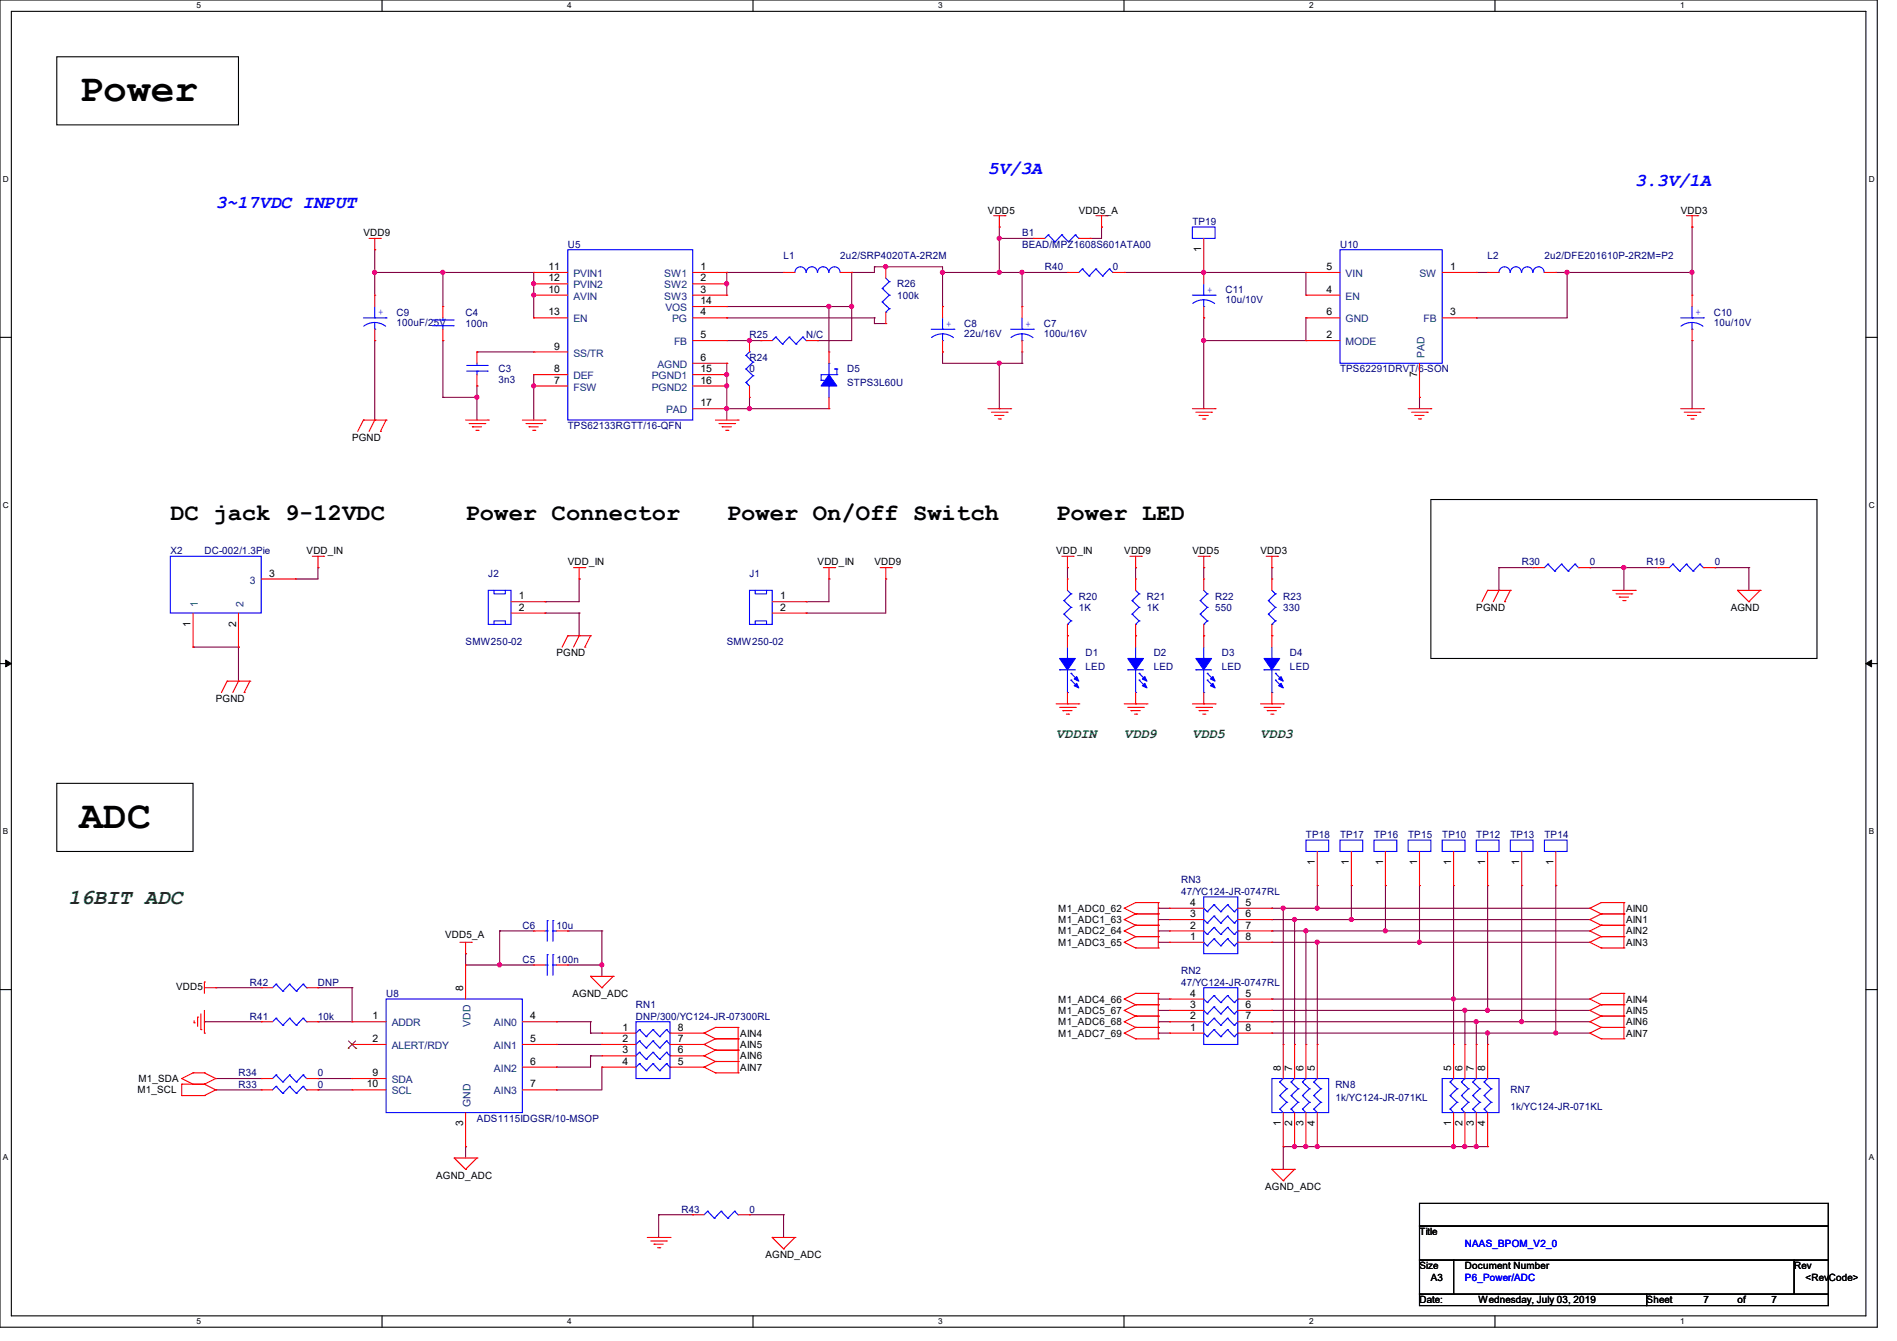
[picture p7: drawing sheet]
<svg xmlns="http://www.w3.org/2000/svg" width="297mm" height="210mm" viewBox="0 0 297 210" stroke-linecap="round" stroke-linejoin="round" font-family="sans-serif">
<defs><g id="words">
<g font-size="6.2">
<text x="12.4" y="15.9">Power</text>
<text x="12.4" y="129.7">ADC</text>
</g>
<g font-size="3.7">
<text x="26.7" y="81.4">DC jack 9-12VDC</text>
<text x="72.9" y="81.4">Power Connector</text>
<text x="113.8" y="81.4">Power On/Off Switch</text>
<text x="165.4" y="81.4">Power LED</text>
</g>
<text font-size="3.3" fill="#008000" x="10.7" y="141.5">16BIT ADC</text>
<g font-size="2.8" fill="#00f">
<text x="154.7" y="27.3">5V/3A</text>
<text x="256" y="29.1">3.3V/1A</text>
<text x="33.8" y="32.6">3~17VDC INPUT</text>
</g>
<g font-size="2.1" fill="#008000">
<text x="165.4" y="115.6">VDDIN</text>
<text x="176" y="115.6">VDD9</text>
<text x="186.7" y="115.6">VDD5</text>
<text x="197.4" y="115.6">VDD3</text>
</g>
<g font-size="1.6">
<text x="154.7" y="33.4">VDD5</text>
<text x="168.9" y="33.4">VDD5_A</text>
<text x="263.1" y="33.4">VDD3</text>
<text x="56.9" y="37">VDD9</text>
<text x="188.1" y="39.5" transform="rotate(-90 188.1 39.5)">1</text>
<text x="85.9" y="42.3">11</text>
<text x="85.9" y="45.8">10</text>
<text x="85.9" y="44.1">12</text>
<text x="109.7" y="42.3">1</text>
<text x="109.7" y="47.6">14</text>
<text x="109.7" y="44.1">2</text>
<text x="109.7" y="45.8">3</text>
<text x="207.7" y="42.3">5</text>
<text x="207.7" y="45.8">4</text>
<text x="227" y="42.3">1</text>
<text x="85.9" y="49.4">13</text>
<text x="109.7" y="49.4">4</text>
<text x="109.7" y="53">5</text>
<text x="207.7" y="49.4">6</text>
<text x="207.7" y="53">2</text>
<text x="227" y="49.4">3</text>
<text x="86.8" y="54.7">9</text>
<text x="86.8" y="58.3">8</text>
<text x="109.7" y="56.5">6</text>
<text x="109.7" y="58.3">15</text>
<text x="221.9" y="59" transform="rotate(-90 221.9 59)">7</text>
<text x="86.8" y="60.1">7</text>
<text x="109.7" y="60.1">16</text>
<text x="109.7" y="63.6">17</text>
<text x="55.1" y="69">PGND</text>
<text x="48" y="86.8">VDD_IN</text>
<text x="88.9" y="88.6">VDD_IN</text>
<text x="128" y="88.6">VDD_IN</text>
<text x="136.9" y="88.6">VDD9</text>
<text x="165.4" y="86.8">VDD_IN</text>
<text x="176" y="86.8">VDD9</text>
<text x="186.7" y="86.8">VDD5</text>
<text x="197.4" y="86.8">VDD3</text>
<text x="42.1" y="90.3">3</text>
<text x="81.2" y="93.9">1</text>
<text x="81.2" y="95.6">2</text>
<text x="122.1" y="93.9">1</text>
<text x="122.1" y="95.6">2</text>
<text x="231.1" y="95.7">PGND</text>
<text x="271" y="95.7">AGND</text>
<text x="29.8" y="98.1" transform="rotate(-90 29.8 98.1)">1</text>
<text x="37" y="98.1" transform="rotate(-90 37 98.1)">2</text>
<text x="87.1" y="102.8">PGND</text>
<text x="33.8" y="109.9">PGND</text>
<text x="205.9" y="135.5" transform="rotate(-90 205.9 135.5)">1</text>
<text x="211.2" y="135.5" transform="rotate(-90 211.2 135.5)">1</text>
<text x="216.5" y="135.5" transform="rotate(-90 216.5 135.5)">1</text>
<text x="221.9" y="135.5" transform="rotate(-90 221.9 135.5)">1</text>
<text x="227.2" y="135.5" transform="rotate(-90 227.2 135.5)">1</text>
<text x="232.5" y="135.5" transform="rotate(-90 232.5 135.5)">1</text>
<text x="237.9" y="135.5" transform="rotate(-90 237.9 135.5)">1</text>
<text x="243.2" y="135.5" transform="rotate(-90 243.2 135.5)">1</text>
<text x="165.7" y="142.8">M1_ADC0_62</text>
<text x="186.3" y="143.6">3</text>
<text x="186.3" y="141.9">4</text>
<text x="195" y="141.9">5</text>
<text x="195" y="143.6">6</text>
<text x="254.6" y="142.8">AIN0</text>
<text x="69.7" y="146.9">VDD5_A</text>
<text x="165.7" y="144.6">M1_ADC1_63</text>
<text x="165.7" y="146.3">M1_ADC2_64</text>
<text x="165.7" y="148.1">M1_ADC3_65</text>
<text x="186.3" y="147.2">1</text>
<text x="186.3" y="145.4">2</text>
<text x="195" y="145.4">7</text>
<text x="195" y="147.2">8</text>
<text x="254.6" y="144.6">AIN1</text>
<text x="254.6" y="146.3">AIN2</text>
<text x="254.6" y="148.1">AIN3</text>
<text x="27.6" y="155.1">VDD5</text>
<text x="72.5" y="155.2" transform="rotate(-90 72.5 155.2)">8</text>
<text x="58.3" y="159.6">1</text>
<text x="83" y="159.6">4</text>
<text x="89.6" y="156.1">AGND_ADC</text>
<text x="97.4" y="161.4">1</text>
<text x="106.1" y="161.4">8</text>
<text x="165.7" y="157">M1_ADC4_66</text>
<text x="165.7" y="158.8">M1_ADC5_67</text>
<text x="165.7" y="160.6">M1_ADC6_68</text>
<text x="186.3" y="161.4">1</text>
<text x="186.3" y="159.6">2</text>
<text x="186.3" y="157.9">3</text>
<text x="186.3" y="156.1">4</text>
<text x="195" y="156.1">5</text>
<text x="195" y="157.9">6</text>
<text x="195" y="159.6">7</text>
<text x="195" y="161.4">8</text>
<text x="254.6" y="157">AIN4</text>
<text x="254.6" y="158.8">AIN5</text>
<text x="254.6" y="160.6">AIN6</text>
<text x="58.3" y="163.2">2</text>
<text x="83" y="163.2">5</text>
<text x="83" y="166.8">6</text>
<text x="97.4" y="163.2">2</text>
<text x="97.4" y="165">3</text>
<text x="97.4" y="166.8">4</text>
<text x="106.1" y="166.8">5</text>
<text x="106.1" y="165">6</text>
<text x="106.1" y="163.2">7</text>
<text x="115.9" y="162.3">AIN4</text>
<text x="115.9" y="164.1">AIN5</text>
<text x="115.9" y="165.9">AIN6</text>
<text x="115.9" y="167.7">AIN7</text>
<text x="165.7" y="162.3">M1_ADC7_69</text>
<text x="200.5" y="167.7" transform="rotate(-90 200.5 167.7)">8</text>
<text x="202.3" y="167.7" transform="rotate(-90 202.3 167.7)">7</text>
<text x="204.1" y="167.7" transform="rotate(-90 204.1 167.7)">6</text>
<text x="205.9" y="167.7" transform="rotate(-90 205.9 167.7)">5</text>
<text x="227.2" y="167.7" transform="rotate(-90 227.2 167.7)">5</text>
<text x="229" y="167.7" transform="rotate(-90 229 167.7)">6</text>
<text x="230.8" y="167.7" transform="rotate(-90 230.8 167.7)">7</text>
<text x="232.5" y="167.7" transform="rotate(-90 232.5 167.7)">8</text>
<text x="254.6" y="162.3">AIN7</text>
<text x="21.5" y="171.2">M1_SCL</text>
<text x="21.7" y="169.5">M1_SDA</text>
<text x="57.4" y="170.3">10</text>
<text x="58.3" y="168.5">9</text>
<text x="83" y="170.3">7</text>
<text x="72.5" y="176.4" transform="rotate(-90 72.5 176.4)">3</text>
<text x="200.5" y="176.4" transform="rotate(-90 200.5 176.4)">1</text>
<text x="202.3" y="176.4" transform="rotate(-90 202.3 176.4)">2</text>
<text x="204.1" y="176.4" transform="rotate(-90 204.1 176.4)">3</text>
<text x="205.9" y="176.4" transform="rotate(-90 205.9 176.4)">4</text>
<text x="227.2" y="176.4" transform="rotate(-90 227.2 176.4)">1</text>
<text x="229" y="176.4" transform="rotate(-90 229 176.4)">2</text>
<text x="230.8" y="176.4" transform="rotate(-90 230.8 176.4)">3</text>
<text x="232.5" y="176.4" transform="rotate(-90 232.5 176.4)">4</text>
<text x="68.3" y="184.6">AGND_ADC</text>
<text x="198.1" y="186.3">AGND_ADC</text>
<text x="119.8" y="197">AGND_ADC</text>
<text x="222.2" y="193.5">Title</text>
<text x="222.2" y="198.8">Size</text>
<text x="224" y="200.6">A3</text>
<text x="229.4" y="198.8">Document Number</text>
<text x="280.9" y="198.8">Rev</text>
<text x="282.7" y="200.6">&lt;RevCode&gt;</text>
<text x="222.2" y="204.1">Date:</text>
<text x="231.5" y="204.1">Wednesday, July 03, 2019</text>
<text x="257.8" y="204.1">Sheet</text>
<text x="266.7" y="204.1">7</text>
<text x="272" y="204.1">of</text>
<text x="277.4" y="204.1">7</text>
</g>
<g font-size="1.6" fill="#000080">
<text x="186.7" y="35.2">TP19</text>
<text x="88.9" y="38.8">U5</text>
<text x="122.7" y="40.6">L1</text>
<text x="131.6" y="40.6">2u2/SRP4020TA-2R2M</text>
<text x="160" y="37">B1</text>
<text x="160" y="38.8">BEAD/MPZ1608S601ATA00</text>
<text x="209.8" y="38.8">U10</text>
<text x="232.9" y="40.6">L2</text>
<text x="241.8" y="40.6">2u2/DFE201610P-2R2M=P2</text>
<text x="140.5" y="45">R26</text>
<text x="140.5" y="46.8">100k</text>
<text x="163.6" y="42.3">R40</text>
<text x="174.2" y="42.3">0</text>
<text x="191.9" y="45.9">C11</text>
<text x="191.9" y="47.5">10u/10V</text>
<text x="62.1" y="49.4">C9</text>
<text x="62.1" y="51.1">100uF/25V</text>
<text x="72.9" y="49.4">C4</text>
<text x="72.9" y="51.2">100n</text>
<text x="117.3" y="53">R25</text>
<text x="126.2" y="53">N/C</text>
<text x="151" y="51.2">C8</text>
<text x="151" y="52.8">22u/16V</text>
<text x="163.4" y="51.2">C7</text>
<text x="163.4" y="52.8">100u/16V</text>
<text x="268.3" y="49.4">C10</text>
<text x="268.3" y="51.1">10u/10V</text>
<text x="78.1" y="58.3">C3</text>
<text x="78.1" y="59.9">3n3</text>
<text x="117.3" y="56.6">R24</text>
<text x="117.3" y="58.3">0</text>
<text x="132.6" y="58.3">D5</text>
<text x="209.8" y="58.3">TPS62291DRVT/6-SON</text>
<text x="132.6" y="60.5">STPS3L60U</text>
<text x="88.9" y="67.2">TPS62133RGTT/16-QFN</text>
<text x="26.7" y="86.8">X2</text>
<text x="32" y="86.8">DC-002/1.3Pie</text>
<text x="238.3" y="88.6">R30</text>
<text x="248.9" y="88.6">0</text>
<text x="257.8" y="88.6">R19</text>
<text x="268.5" y="88.6">0</text>
<text x="76.5" y="90.3">J2</text>
<text x="117.3" y="90.3">J1</text>
<text x="168.9" y="93.9">R20</text>
<text x="168.9" y="95.7">1K</text>
<text x="179.6" y="93.9">R21</text>
<text x="179.6" y="95.7">1K</text>
<text x="190.2" y="93.9">R22</text>
<text x="190.2" y="95.7">550</text>
<text x="200.9" y="93.9">R23</text>
<text x="200.9" y="95.7">330</text>
<text x="72.9" y="101">SMW250-02</text>
<text x="113.8" y="101">SMW250-02</text>
<text x="170" y="102.8">D1</text>
<text x="170" y="104.9">LED</text>
<text x="180.6" y="102.8">D2</text>
<text x="180.6" y="104.9">LED</text>
<text x="191.3" y="102.8">D3</text>
<text x="191.3" y="104.9">LED</text>
<text x="202" y="102.8">D4</text>
<text x="202" y="104.9">LED</text>
<text x="204.5" y="131.2">TP18</text>
<text x="209.8" y="131.2">TP17</text>
<text x="215.1" y="131.2">TP16</text>
<text x="220.5" y="131.2">TP15</text>
<text x="225.8" y="131.2">TP10</text>
<text x="231.1" y="131.2">TP12</text>
<text x="236.5" y="131.2">TP13</text>
<text x="241.8" y="131.2">TP14</text>
<text x="184.9" y="138.3">RN3</text>
<text x="184.9" y="140.1">47/YC124-JR-0747RL</text>
<text x="81.8" y="145.5">C6</text>
<text x="87.1" y="145.5">10u</text>
<text x="39.1" y="154.3">R42</text>
<text x="49.8" y="154.3">DNP</text>
<text x="81.8" y="150.8">C5</text>
<text x="87.1" y="150.8">100n</text>
<text x="184.9" y="152.6">RN2</text>
<text x="184.9" y="154.3">47/YC124-JR-0747RL</text>
<text x="39.1" y="159.7">R41</text>
<text x="49.8" y="159.7">10k</text>
<text x="60.5" y="156.1">U8</text>
<text x="99.6" y="157.9">RN1</text>
<text x="99.6" y="159.7">DNP/300/YC124-JR-07300RL</text>
<text x="37.3" y="168.6">R34</text>
<text x="37.3" y="170.3">R33</text>
<text x="49.8" y="168.6">0</text>
<text x="49.8" y="170.3">0</text>
<text x="209.1" y="170.3">RN8</text>
<text x="209.1" y="172.5">1k/YC124-JR-071KL</text>
<text x="236.5" y="171.2">RN7</text>
<text x="236.5" y="173.9">1k/YC124-JR-071KL</text>
<text x="74.7" y="175.7">ADS1115IDGSR/10-MSOP</text>
<text x="106.7" y="189.9">R43</text>
<text x="117.3" y="189.9">0</text>
</g>
<g font-size="1.6" fill="#004080">
<text x="89.8" y="43.4">PVIN1</text>
<text x="89.8" y="46.9">AVIN</text>
<text x="89.8" y="45.2">PVIN2</text>
<text x="104" y="43.4">SW1</text>
<text x="104" y="45.2">SW2</text>
<text x="104" y="46.9">SW3</text>
<text x="210.7" y="43.4">VIN</text>
<text x="210.7" y="46.9">EN</text>
<text x="222.2" y="43.4">SW</text>
<text x="89.8" y="50.5">EN</text>
<text x="104.2" y="48.7">VOS</text>
<text x="105.2" y="50.5">PG</text>
<text x="210.7" y="50.5">GND</text>
<text x="222.9" y="50.5">FB</text>
<text x="89.8" y="55.8">SS/TR</text>
<text x="89.8" y="59.4">DEF</text>
<text x="102.1" y="59.4">PGND1</text>
<text x="103" y="57.6">AGND</text>
<text x="105.5" y="54.1">FB</text>
<text x="210.7" y="54.1">MODE</text>
<text x="223" y="56" transform="rotate(-90 223 56)">PAD</text>
<text x="89.8" y="61.2">FSW</text>
<text x="102.1" y="61.2">PGND2</text>
<text x="104.3" y="64.7">PAD</text>
<text x="31" y="95.1" transform="rotate(-90 31 95.1)">1</text>
<text x="38.1" y="95.1" transform="rotate(-90 38.1 95.1)">2</text>
<text x="39.1" y="91.4">3</text>
<text x="61.3" y="160.7">ADDR</text>
<text x="73.7" y="160.8" transform="rotate(-90 73.7 160.8)">VDD</text>
<text x="77.3" y="160.7">AIN0</text>
<text x="61.3" y="164.3">ALERT/RDY</text>
<text x="77.3" y="164.3">AIN1</text>
<text x="77.3" y="167.9">AIN2</text>
<text x="61.3" y="169.6">SDA</text>
<text x="61.3" y="171.4">SCL</text>
<text x="73.7" y="173.4" transform="rotate(-90 73.7 173.4)">GND</text>
<text x="77.3" y="171.4">AIN3</text>
</g>
<g font-size="1.6" fill="#00f">
<text x="189" y="45.8">+</text>
<text x="59.2" y="49.4">+</text>
<text x="148.1" y="51.2">+</text>
<text x="160.6" y="51.2">+</text>
<text x="265.5" y="49.4">+</text>
<text x="229.4" y="195.2">NAAS_BPOM_V2_0</text>
<text x="229.4" y="200.6">P6_Power/ADC</text>
</g>
<g font-size="1.3">
<text x="30.8" y="1.3">5</text>
<text x="88.8" y="1.3">4</text>
<text x="146.9" y="1.3">3</text>
<text x="205" y="1.3">2</text>
<text x="263.1" y="1.3">1</text>
<text x=".5" y="28.4">D</text>
<text x="292.6" y="28.4">D</text>
<text x=".5" y="79.5">C</text>
<text x="292.6" y="79.5">C</text>
<text x=".5" y="130.6">B</text>
<text x="292.6" y="130.6">B</text>
<text x=".5" y="181.7">A</text>
<text x="292.6" y="181.7">A</text>
<text x="30.8" y="207.4">5</text>
<text x="88.8" y="207.4">4</text>
<text x="146.9" y="207.4">3</text>
<text x="205" y="207.4">2</text>
<text x="263.1" y="207.4">1</text>
</g>
</g></defs>
<path d="M0 0h293.9v207.9h-293.9zM1.8 1.8h290.3v204.3h-290.3z" fill="none" stroke="#000" stroke-width=".17"/>
<g fill="#fff">
<path d="M30.8 .2h.7v1.4h-.7z"/>
<path d="M30.8 206.2h.7v1.4h-.7z"/>
</g>
<path d="M59.8 0v1.8M59.8 206.1v1.8" fill="none" stroke="#000" stroke-width=".17"/>
<g fill="#fff">
<path d="M88.8 .2h.7v1.4h-.7z"/>
<path d="M88.8 206.2h.7v1.4h-.7z"/>
</g>
<path d="M117.9 0v1.8M117.9 206.1v1.8" fill="none" stroke="#000" stroke-width=".17"/>
<g fill="#fff">
<path d="M146.9 .2h.7v1.4h-.7z"/>
<path d="M146.9 206.2h.7v1.4h-.7z"/>
</g>
<path d="M176 0v1.8M176 206.1v1.8" fill="none" stroke="#000" stroke-width=".17"/>
<g fill="#fff">
<path d="M205 .2h.7v1.4h-.7z"/>
<path d="M205 206.2h.7v1.4h-.7z"/>
</g>
<path d="M234.1 0v1.8M234.1 206.1v1.8" fill="none" stroke="#000" stroke-width=".17"/>
<g fill="#fff">
<path d="M263.1 .2h.6v1.4h-.6z"/>
<path d="M263.1 206.2h.6v1.4h-.6z"/>
<path d="M.5 27.3h.9v1.4h-.9z"/>
<path d="M292.6 27.3h.9v1.4h-.9z"/>
<path d="M.5 78.4h.9v1.4h-.9z"/>
<path d="M292.6 78.4h.9v1.4h-.9z"/>
</g>
<path d="M0 52.8h1.8M292.1 52.8h1.8" fill="none" stroke="#000" stroke-width=".17"/>
<g fill="#fff">
<path d="M.5 129.5h.8v1.4h-.8z"/>
<path d="M292.6 129.5h.8v1.4h-.8z"/>
</g>
<path d="M0 103.9h1.8M292.1 103.9h1.8" fill="none" stroke="#000" stroke-width=".17"/>
<path d="M.9 103.4l.9 .5-.9 .5zM292.1 103.9l.9-.5v1z" fill="#000" stroke="#000" stroke-width=".16"/>
<g fill="#fff">
<path d="M.5 180.5h.8v1.4h-.8z"/>
<path d="M292.6 180.5h.8v1.4h-.8z"/>
</g>
<path d="M8.9 8.9h28.4v10.7h-28.4zM224 78.2h60.5v24.9h-60.5zM8.9 122.7h21.3v10.6h-21.3zM0 155h1.8M292.1 155h1.8M222.2 188.5h64.1v3.5h-64.1zM222.2 192h64.1v5.4h-64.1zM222.2 197.4h5.4v5.3h-5.4zM227.6 197.4h53.3v5.3h-53.3zM280.9 197.4h5.4v5.3h-5.4zM222.2 202.7h35.6v1.8h-35.6zM257.8 202.7h28.5v1.8h-28.5z" fill="none" stroke="#000" stroke-width=".17"/>
<g fill="none" stroke="#800040" stroke-width=".17">
<path d="M58.7 39.1h.1M58.7 39.1v7.1M156.5 37.3h.1M156.5 35.6h.1M156.5 35.6v7.1M156.5 37.3h5.3M170.7 37.3h.1M172.5 35.6h.1M172.5 35.6v1.7h-1.8M264.9 35.6h.1M264.9 35.6v10.6M58.7 42.7h.1"/>
<path d="M58.7 53.3h.1M58.7 42.7h24.9M58.7 53.3v12.5M69.3 42.7h.1M69.3 53.3h.1M69.3 42.7v5.3M69.3 53.3v8.9M74.7 55.1h.1M74.7 55.1h8.9M83.6 44.4h.1M83.6 42.7h.1M83.6 46.2h.1"/>
<path d="M83.6 58.7h.1M83.6 42.7v7.1M83.6 58.7v7.1M113.8 44.4h.1M113.8 42.7h.1M113.8 58.7h.1M113.8 56.9h.1M113.8 49.8h.1M113.8 48h.1M113.8 42.7h8.9M113.8 42.7v3.5M113.8 56.9v8.9"/>
<path d="M113.8 48h19.5M113.8 49.8h23.1M113.8 53.3h5.3M117.3 53.3h.1M119.1 53.3h.1M128 53.3h.1M129.8 48h.1M129.8 48v7.1M133.3 42.7h.1M133.3 48h.1M133.3 42.7v10.6h-5.3M136.9 49.8h.1"/>
<path d="M136.9 50.7h.1M136.9 41.8h.1M136.9 41.8v.9h-3.6M136.9 49.8v.9M136.9 41.8h10.7v6.2M136.9 50.7h1.8M138.7 41.8h.1M147.6 42.7h.1M147.6 55.1h.1M147.6 48h.1M147.6 42.7h19.5M147.6 55.1v1.8h12.4"/>
<path d="M156.5 56.9h.1M156.5 42.7h.1M156.5 56.9v7.1M160 42.7h.1M160 56.9h.1M160 42.7v5.3M160 55.1v1.8M176 42.7h.1M176 42.7h28.5M188.5 42.7h.1M188.5 49.8h.1M188.5 53.3h.1"/>
<path d="M188.5 49.8v14.2M204.5 49.8h.1M204.5 42.7h.1M204.5 49.8v3.5h-16M204.5 42.7v3.5M231.1 42.7h.1M231.1 49.8h.1M231.1 42.7h1.8M243.6 42.7h.1M243.6 42.7h21.3M245.4 42.7h.1M245.4 42.7v7.1h-14.3"/>
<path d="M264.9 42.7h.1M264.9 53.3h.1M264.9 53.3v10.7M69.3 62.2h.1M69.3 62.2h5.4M74.7 62.2h.1M74.7 60.5h.1M74.7 60.5v5.3M83.6 60.5h.1M113.8 64h.1M113.8 60.5h.1M113.8 64h16"/>
<path d="M117.3 64h.1M117.3 62.2v1.8M156.5 64h.1M222.2 62.2h.1M222.2 62.2v1.8M46.2 90.7h.1M49.8 88.9h.1M49.8 88.9v1.8h-3.6M85.3 96h.1M85.3 94.2h.1M85.3 96h5.4M90.7 96h.1"/>
<path d="M90.7 90.7h.1M90.7 90.7v3.5h-5.4M90.7 96v3.6M126.2 94.2h.1M126.2 96h.1M129.8 90.7h.1M129.8 90.7v3.5h-3.6M138.7 90.7h.1M138.7 90.7v5.3h-12.5M167.1 88.9h.1M167.1 88.9v1.8M177.8 88.9h.1"/>
<path d="M177.8 88.9v1.8M188.5 88.9h.1M188.5 88.9v1.8M199.1 88.9h.1M199.1 88.9v1.8M234.7 88.9h.1M234.7 88.9h5.3M234.7 88.9v3.6M248.9 88.9h.1M248.9 88.9h10.7M254.3 88.9h.1M254.3 88.9v3.6"/>
<path d="M268.5 88.9h.1M268.5 88.9h5.3M273.8 88.9h.1M273.8 88.9v3.6M30.2 101.3h.1M30.2 101.3h7.1M37.3 101.3h.1M37.3 101.3v5.4M206.2 138.7h.1M206.2 138.7v3.5M211.6 138.7h.1M211.6 138.7v5.3"/>
<path d="M216.9 138.7h.1M216.9 138.7v7.1M222.2 138.7h.1M222.2 138.7v8.9M227.6 138.7h.1M227.6 138.7v24.9M232.9 138.7h.1M232.9 138.7v19.5M238.3 138.7h.1M238.3 138.7v21.3M243.6 138.7h.1M243.6 138.7v23.1"/>
<path d="M33.8 154.7h.1M33.8 154.7h7.1M49.8 154.7h.1M49.8 154.7h5.3M55.1 154.7h.1M55.1 154.7v5.3h-5.3M72.9 149.4h.1M72.9 151.1h.1M72.9 149.4v1.7M72.9 151.1h10.7M78.2 145.8h.1M78.2 151.1h.1"/>
<path d="M78.2 145.8h5.4M78.2 145.8v5.3M88.9 145.8h.1M88.9 151.1h.1M88.9 145.8h5.3M88.9 151.1h5.3M94.2 151.1h.1M94.2 145.8h.1M94.2 145.8v7.1M181.4 142.2h.1M181.4 144h.1M181.4 145.8h.1"/>
<path d="M181.4 147.6h.1M181.4 156.5h.1M181.4 158.2h.1M181.4 142.2h1.7M181.4 144h1.7M181.4 145.8h1.7M181.4 147.6h1.7M181.4 156.5h1.7M181.4 158.2h1.7M199.1 144h.1M199.1 145.8h.1M199.1 147.6h.1"/>
<path d="M199.1 156.5h.1M199.1 158.2h.1M199.1 142.2h.1M199.1 142.2h49.8M199.1 144h49.8M199.1 145.8h49.8M199.1 147.6h49.8M199.1 156.5h49.8M199.1 158.2h49.8M200.9 142.2h.1M200.9 142.2v21.4M202.7 144h.1"/>
<path d="M202.7 144v19.6M204.5 145.8h.1M204.5 145.8v17.8M206.2 142.2h.1M206.2 147.6h.1M206.2 147.6v16M211.6 144h.1M216.9 145.8h.1M222.2 147.6h.1M227.6 156.5h.1M229.4 158.2h.1M229.4 158.2v5.4"/>
<path d="M232.9 158.2h.1M32 160h.1M32 160h8.9M33.8 168.9h.1M33.8 170.7h.1M33.8 168.9h7.1M33.8 170.7h7.1M49.8 160h.1M49.8 168.9h.1M49.8 170.7h.1M49.8 168.9h5.3M49.8 170.7h5.3"/>
<path d="M72.9 179.6h.1M72.9 179.6v1.8M87.1 160h.1M87.1 163.6h.1M87.1 167.1h.1M87.1 170.7h.1M87.1 160h5.4M87.1 163.6h7.1M92.5 160h.1M92.5 165.4h.1M92.5 161.8h.1M92.5 161.8h1.7"/>
<path d="M92.5 160v1.8M92.5 165.4v1.7h-5.4M92.5 165.4h1.7M94.2 167.1h.1M94.2 167.1v3.6h-7.1M181.4 160h.1M181.4 161.8h.1M181.4 161.8h1.7M181.4 160h1.7M199.1 161.8h.1M199.1 160h.1M199.1 161.8h49.8"/>
<path d="M199.1 160h49.8M200.9 179.6h.1M200.9 179.6v3.5M200.9 179.6h32M202.7 179.6h.1M204.5 179.6h.1M206.2 179.6h.1M227.6 179.6h.1M229.4 179.6h.1M231.1 179.6h.1M231.1 160h.1M231.1 160v3.6"/>
<path d="M232.9 163.6h.1M232.9 161.8h.1M232.9 161.8v1.8M238.3 160h.1M243.6 161.8h.1M103.1 190.2h.1M103.1 190.2v3.6M103.1 190.2h5.4M117.3 190.2h.1M117.3 190.2h5.4M122.7 190.2h.1M122.7 190.2v3.6"/>
</g>
<g fill="#f0f" stroke="#f0f" stroke-width=".17">
<circle cx="83.5" cy="44.4" r=".32"/>
<circle cx="69.3" cy="42.7" r=".32"/>
<circle cx="74.7" cy="62.2" r=".32"/>
<circle cx="83.5" cy="46.2" r=".32"/>
<circle cx="113.8" cy="44.4" r=".32"/>
<circle cx="113.8" cy="60.4" r=".32"/>
<circle cx="113.8" cy="58.7" r=".32"/>
<circle cx="133.3" cy="48" r=".32"/>
<circle cx="156.4" cy="37.3" r=".32"/>
<circle cx="188.4" cy="53.3" r=".32"/>
<circle cx="264.9" cy="42.7" r=".32"/>
<circle cx="245.3" cy="42.7" r=".32"/>
<circle cx="160" cy="42.7" r=".32"/>
<circle cx="188.4" cy="42.7" r=".32"/>
<circle cx="83.5" cy="60.4" r=".32"/>
<circle cx="254.2" cy="88.9" r=".32"/>
<circle cx="58.7" cy="42.7" r=".32"/>
<circle cx="206.2" cy="142.2" r=".32"/>
<circle cx="211.6" cy="144" r=".32"/>
<circle cx="216.9" cy="145.8" r=".32"/>
<circle cx="227.6" cy="179.6" r=".32"/>
<circle cx="206.2" cy="179.6" r=".32"/>
<circle cx="204.4" cy="179.6" r=".32"/>
<circle cx="202.7" cy="179.6" r=".32"/>
<circle cx="200.9" cy="142.2" r=".32"/>
<circle cx="202.7" cy="144" r=".32"/>
<circle cx="204.4" cy="145.8" r=".32"/>
<circle cx="227.6" cy="156.4" r=".32"/>
<circle cx="229.3" cy="158.2" r=".32"/>
<circle cx="232.9" cy="161.8" r=".32"/>
<circle cx="231.1" cy="160" r=".32"/>
<circle cx="129.8" cy="48" r=".32"/>
<circle cx="231.1" cy="179.6" r=".32"/>
<circle cx="229.3" cy="179.6" r=".32"/>
<circle cx="222.2" cy="147.6" r=".32"/>
<circle cx="206.2" cy="147.6" r=".32"/>
<circle cx="232.9" cy="158.2" r=".32"/>
<circle cx="238.2" cy="160" r=".32"/>
<circle cx="243.6" cy="161.8" r=".32"/>
<circle cx="117.3" cy="53.3" r=".32"/>
<circle cx="117.3" cy="64" r=".32"/>
<circle cx="113.8" cy="64" r=".32"/>
<circle cx="156.4" cy="56.9" r=".32"/>
<circle cx="156.4" cy="42.7" r=".32"/>
<circle cx="147.6" cy="42.7" r=".32"/>
<circle cx="138.7" cy="41.8" r=".32"/>
<circle cx="78.2" cy="151.1" r=".32"/>
<circle cx="94.2" cy="151.1" r=".32"/>
</g>
<g fill="none" stroke="#f00" stroke-width=".17">
<path d="M57.8 37.3h1.8M58.7 39.1h.1M58.7 37.3v1.8M59.6 37.3h.1M155.6 33.8h1.8M156.5 35.6h.1M156.5 33.8v1.8M157.4 33.8h.1M161.8 37.3h.1M161.8 37.3h1.8M168.9 37.3h1.8M170.7 37.3h.1"/>
<path d="M171.6 33.8h1.8M172.5 35.6h.1M172.5 33.8v1.8M173.4 33.8h.1M188.5 37.3v7.1M264 33.8h1.8M264.9 35.6h.1M264.9 33.8v1.8M265.8 33.8h.1M58.7 46.2h.1M58.7 53.3h.1M58.7 46.2v1.8"/>
<path d="M58.7 51.6v1.7M69.3 48h.1M69.3 53.3h.1M69.3 48v1.8M69.3 51.6v1.7M74.7 55.1h.1M74.7 55.1v1.8M74.7 58.7v1.8M83.6 42.7h.1M83.6 46.2h.1M83.6 49.8h.1M83.6 55.1h.1"/>
<path d="M83.6 58.7h.1M83.6 44.4h.1M83.6 42.7h5.3M83.6 46.2h5.3M83.6 49.8h5.3M83.6 55.1h5.3M83.6 58.7h5.3M83.6 44.4h5.3M108.5 42.7h5.3M108.5 46.2h5.3M108.5 49.8h5.3M108.5 53.3h5.3"/>
<path d="M108.5 48h5.3M108.5 56.9h5.3M108.5 58.7h5.3M108.5 44.4h5.3M113.8 42.7h.1M113.8 48h.1M113.8 49.8h.1M113.8 53.3h.1M113.8 56.9h.1M113.8 44.4h.1M113.8 46.2h.1M113.8 58.7h.1"/>
<path d="M117.3 53.3h.1M117.3 53.3v1.8M119.1 53.3h.1M119.1 53.3h1.8M122.7 42.7h.1M122.7 42.7h1.8M126.2 53.3h1.8M128 53.3h.1M129.8 55.1h.1M129.8 55.1v1.8M131.6 42.7h1.7M133.3 42.7h.1"/>
<path d="M138.7 41.8h.1M138.7 50.7h.1M138.7 41.8v1.8M138.7 48.9v1.8M147.6 48h.1M147.6 55.1h.1M147.6 48v1.8M147.6 53.3v1.8M160 48h.1M160 55.1h.1M160 48v1.8M160 53.3v1.8"/>
<path d="M167.1 42.7h.1M167.1 42.7h1.8M174.2 42.7h1.8M176 42.7h.1M188.5 42.7h.1M188.5 49.8h.1M188.5 48v1.8M204.5 42.7h.1M204.5 46.2h.1M204.5 49.8h.1M204.5 53.3h.1M204.5 42.7h5.3"/>
<path d="M204.5 46.2h5.3M204.5 49.8h5.3M204.5 53.3h5.3M222.2 56.9v5.3M225.8 42.7h5.3M225.8 49.8h5.3M231.1 42.7h.1M231.1 49.8h.1M232.9 42.7h.1M232.9 42.7h1.8M241.8 42.7h1.8M243.6 42.7h.1"/>
<path d="M264.9 46.2h.1M264.9 53.3h.1M264.9 46.2v1.8M264.9 51.6v1.7M56.9 65.8h.1M56.9 65.8h3.6M56.9 65.8l-.9 1.8M58.7 65.8h.1M58.7 65.8l-.9 1.8M59.6 67.6h.1M60.5 65.8h.1M60.5 65.8l-.9 1.8"/>
<path d="M72.9 65.8h3.6M73.4 66.3h2.5M74 66.8h.1M74 66.8h1.4M74.5 67.4h.3M74.7 60.5h.1M74.8 67.4h.1M75.9 66.3h.1M76.5 65.8h.1M81.8 65.8h3.5M82.3 66.3h2.5M82.8 66.8h.1"/>
<path d="M82.8 66.8h1.5M83.4 67.4h.3M83.6 60.5h.1M83.6 60.5h5.3M83.7 67.4h.1M84.8 66.3h.1M85.3 65.8h.1M108.5 64h5.3M108.5 60.5h5.3M112 65.8h3.6M112.6 66.3h2.4M113.1 66.8h.1"/>
<path d="M113.1 66.8h1.4M113.6 67.4h.4M113.8 60.5h.1M113.8 64h.1M114 67.4h.1M115 66.3h.1M115.6 65.8h.1M117.3 62.2h.1M117.3 60.5v1.7M129.8 64h.1M129.8 62.2v1.8M154.7 64h3.5"/>
<path d="M155.2 64.6h2.5M155.7 65.1h.1M155.7 65.1h1.5M156.3 65.6h.3M156.6 65.6h.1M157.7 64.6h.1M158.2 64h.1M186.7 64h3.5M187.2 64.6h2.5M187.7 65.1h.1M187.7 65.1h1.5M188.3 65.6h.3"/>
<path d="M188.6 65.6h.1M189.7 64.6h.1M190.2 64h.1M220.5 64h3.5M221 64.6h2.5M221.5 65.1h.1M221.5 65.1h1.5M222.1 65.6h.3M222.2 62.2h.1M222.4 65.6h.1M223.5 64.6h.1M224 64h.1"/>
<path d="M263.1 64h3.6M263.7 64.6h2.4M264.2 65.1h.1M264.2 65.1h1.4M264.8 65.6h.3M265.1 65.6h.1M266.1 64.6h.1M266.7 64h.1M30.2 96v5.3M37.3 96v5.3M40.9 90.7h5.3M46.2 90.7h.1"/>
<path d="M48.9 87.1h1.8M49.8 88.9h.1M49.8 87.1v1.8M50.7 87.1h.1M80 94.2h5.3M80 96h5.3M85.3 94.2h.1M85.3 96h.1M88.9 99.6h.1M88.9 99.6l-.9 1.7M88.9 99.6h3.6M89.8 88.9h1.8"/>
<path d="M90.7 99.6h.1M90.7 90.7h.1M90.7 99.6l-.9 1.7M90.7 88.9v1.8M91.6 88.9h.1M92.5 99.6h.1M92.5 99.6l-.9 1.7M120.9 94.2h5.3M120.9 96h5.3M126.2 94.2h.1M126.2 96h.1M128.9 88.9h1.8"/>
<path d="M129.8 90.7h.1M129.8 88.9v1.8M130.7 88.9h.1M137.8 88.9h1.8M138.7 90.7h.1M138.7 88.9v1.8M139.6 88.9h.1M166.2 87.1h1.8M167.1 88.9h.1M167.1 99.6h.1M167.1 90.7h.1M167.1 87.1v1.8"/>
<path d="M167.1 90.7v1.8M167.1 97.8v3.5M168 87.1h.1M176.9 87.1h1.8M177.8 88.9h.1M177.8 99.6h.1M177.8 90.7h.1M177.8 87.1v1.8M177.8 90.7v1.8M177.8 97.8v3.5M178.7 87.1h.1M187.6 87.1h1.8"/>
<path d="M188.5 88.9h.1M188.5 99.6h.1M188.5 90.7h.1M188.5 87.1v1.8M188.5 90.7v1.8M188.5 97.8v3.5M189.4 87.1h.1M198.2 87.1h1.8M199.1 88.9h.1M199.1 90.7h.1M199.1 99.6h.1M199.1 87.1v1.8"/>
<path d="M199.1 90.7v1.8M199.1 97.8v3.5M200 87.1h.1M232.9 92.5h.1M232.9 92.5h3.6M232.9 92.5l-.9 1.7M234.7 92.5h.1M234.7 92.5l-.9 1.7M235.6 94.2h.1M236.5 92.5h.1M236.5 92.5l-.9 1.7M240 88.9h.1"/>
<path d="M240 88.9h1.8M247.1 88.9h1.8M248.9 88.9h.1M252.5 92.5h3.5M253 93h2.5M253.5 93.5h.1M253.5 93.5h1.5M254.1 94.1h.3M254.4 94.1h.1M255.5 93h.1M256 92.5h.1M259.6 88.9h.1"/>
<path d="M259.6 88.9h1.8M266.7 88.9h1.8M268.5 88.9h.1M272 92.5h.1M272 92.5h3.6M272 92.5l1.8 1.7M273.8 94.2h.1M275.6 92.5h.1M275.6 92.5l-1.8 1.7M30.2 101.3h.1M35.6 106.7h.1M35.6 106.7l-.9 1.8"/>
<path d="M35.6 106.7h3.5M37.3 106.7h.1M37.3 101.3h.1M37.3 106.7l-.9 1.8M38.2 108.5h.1M39.1 106.7h.1M39.1 106.7l-.9 1.8M91.6 101.3h.1M165.4 110.2h3.5M165.9 110.8h2.5M166.4 111.3h.1M166.4 111.3h1.5"/>
<path d="M167 111.8h.3M167.1 110.2h.1M167.1 108.5v1.7M167.3 111.8h.1M168.4 110.8h.1M168.9 110.2h.1M176 110.2h3.6M176.6 110.8h2.4M177.1 111.3h.1M177.1 111.3h1.4M177.6 111.8h.4M177.8 110.2h.1"/>
<path d="M177.8 108.5v1.7M178 111.8h.1M179 110.8h.1M179.6 110.2h.1M186.7 110.2h3.5M187.2 110.8h2.5M187.7 111.3h.1M187.7 111.3h1.5M188.3 111.8h.3M188.5 110.2h.1M188.5 108.5v1.7M188.6 111.8h.1"/>
<path d="M189.7 110.8h.1M190.2 110.2h.1M197.4 110.2h3.5M197.9 110.8h2.5M198.4 111.3h.1M198.4 111.3h1.5M199 111.8h.3M199.1 110.2h.1M199.1 108.5v1.7M199.3 111.8h.1M200.4 110.8h.1M200.9 110.2h.1"/>
<path d="M206.2 138.7h.1M206.2 133.3v5.4M211.6 138.7h.1M211.6 133.3v5.4M216.9 138.7h.1M216.9 133.3v5.4M222.2 138.7h.1M222.2 133.3v5.4M227.6 138.7h.1M227.6 133.3v5.4M232.9 138.7h.1M232.9 133.3v5.4"/>
<path d="M238.3 138.7h.1M238.3 133.3v5.4M243.6 138.7h.1M243.6 133.3v5.4M30.4 159.9v.3M30.9 159.3h.1M30.9 159.3v1.4M31.5 158.8v2.4M32 153.8h.1M32 153.8v1.8M32 158.2v3.6M32 154.7h1.8"/>
<path d="M33.8 154.7h.1M40.9 154.7h.1M40.9 154.7h1.8M48 154.7h1.8M49.8 154.7h.1M72 147.6h1.8M72.9 149.4h.1M72.9 151.1h.1M72.9 147.6v1.8M72.9 151.1v5.4M73.8 147.6h.1M83.6 151.1h.1"/>
<path d="M83.6 145.8h.1M83.6 151.1h1.7M83.6 145.8h1.7M87.1 151.1h1.8M87.1 145.8h1.8M88.9 151.1h.1M88.9 145.8h.1M92.5 152.9h.1M92.5 152.9h3.5M92.5 152.9l1.7 1.8M94.2 154.7h.1M96 152.9h.1"/>
<path d="M96 152.9l-1.8 1.8M176 142.2h.1M176 144h.1M176 145.8h.1M176 147.6h.1M176 156.5h.1M176 158.2h.1M176 142.2l1.8 .9M176 144l1.8 .9M176 145.8l1.8 .9M176 147.6l1.8 .9M176 156.5l1.8 .9"/>
<path d="M176 158.2l1.8 .9M177.8 141.4h.1M177.8 143.1h.1M177.8 144.9h.1M177.8 146.7h.1M177.8 148.5h.1M177.8 155.6h.1M177.8 157.4h.1M177.8 159.1h.1M177.8 141.4l-1.8 .8M177.8 141.4h3.6M177.8 143.1h3.6"/>
<path d="M177.8 143.1l-1.8 .9M177.8 144.9h3.6M177.8 144.9l-1.8 .9M177.8 146.7h3.6M177.8 146.7l-1.8 .9M177.8 148.5h3.6M177.8 155.6l-1.8 .9M177.8 155.6h3.6M177.8 157.4h3.6M177.8 157.4l-1.8 .8M177.8 159.1h3.6M177.8 159.1l-1.8 .9"/>
<path d="M181.4 141.4h.1M181.4 143.1h.1M181.4 144.9h.1M181.4 146.7h.1M181.4 148.5h.1M181.4 155.6h.1M181.4 157.4h.1M181.4 159.1h.1M181.4 141.4v7.1M181.4 155.6v7.1M183.1 147.6h.1M183.1 145.8h.1"/>
<path d="M183.1 144h.1M183.1 142.2h.1M183.1 158.2h.1M183.1 156.5h.1M183.1 147.6h5.4M183.1 145.8h5.4M183.1 144h5.4M183.1 142.2h5.4M183.1 158.2h5.4M183.1 156.5h5.4M193.8 147.6h5.3M193.8 145.8h5.3"/>
<path d="M193.8 144h5.3M193.8 142.2h5.3M193.8 158.2h5.3M193.8 156.5h5.3M199.1 142.2h.1M199.1 144h.1M199.1 145.8h.1M199.1 147.6h.1M199.1 156.5h.1M199.1 158.2h.1M248.9 142.2h.1M248.9 144h.1"/>
<path d="M248.9 145.8h.1M248.9 147.6h.1M248.9 156.5h.1M248.9 158.2h.1M248.9 142.2l1.8 .9M248.9 144l1.8 .9M248.9 145.8l1.8 .9M248.9 147.6l1.8 .9M248.9 156.5l1.8 .9M248.9 158.2l1.8 .9M250.7 141.4h.1M250.7 143.1h.1"/>
<path d="M250.7 144.9h.1M250.7 146.7h.1M250.7 148.5h.1M250.7 155.6h.1M250.7 157.4h.1M250.7 159.1h.1M250.7 141.4h3.6M250.7 143.1h3.6M250.7 144.9h3.6M250.7 146.7h3.6M250.7 148.5h3.6M250.7 155.6h3.6"/>
<path d="M250.7 157.4h3.6M250.7 159.1h3.6M250.7 141.4l-1.8 .8M250.7 143.1l-1.8 .9M250.7 144.9l-1.8 .9M250.7 146.7l-1.8 .9M250.7 155.6l-1.8 .9M250.7 157.4l-1.8 .8M250.7 159.1l-1.8 .9M254.3 141.4h.1M254.3 143.1h.1M254.3 144.9h.1"/>
<path d="M254.3 146.7h.1M254.3 148.5h.1M254.3 155.6h.1M254.3 157.4h.1M254.3 159.1h.1M254.3 141.4v7.1M254.3 155.6v7.1M28.4 168.9h.1M28.4 171.6h.1M28.4 169.8h.1M28.4 169.8h3.6M28.4 168.9l1.8 .9"/>
<path d="M28.4 171.6h3.6M28.4 169.8v1.8M30.2 168h.1M30.2 169.8h.1M30.2 168l-1.8 .9M30.2 168h1.8M30.4 160.2h.1M31.5 161.2h.1M32 168h.1M32 169.8h.1M32 171.6h.1M32 161.8h.1"/>
<path d="M32 168l1.8 .9M32 169.8l1.8 .9M33.8 168.9h.1M33.8 170.7h.1M33.8 168.9l-1.8 .9M33.8 170.7l-1.8 .9M40.9 160h.1M40.9 168.9h.1M40.9 170.7h.1M40.9 160h1.8M40.9 170.7h1.8M40.9 168.9h1.8"/>
<path d="M48 160h1.8M48 170.7h1.8M48 168.9h1.8M49.8 160h.1M49.8 168.9h.1M49.8 170.7h.1M55.1 160h.1M55.1 163.6h.1M55.1 168.9h.1M55.1 170.7h.1M55.1 160h5.4M55.1 163.6h5.4"/>
<path d="M55.1 170.7h5.4M55.1 168.9h5.4M72.9 179.6h.1M72.9 174.2v5.4M81.8 160h5.3M81.8 163.6h5.3M81.8 167.1h5.3M81.8 170.7h5.3M87.1 160h.1M87.1 163.6h.1M87.1 167.1h.1M87.1 170.7h.1"/>
<path d="M94.2 161.8h.1M94.2 163.6h.1M94.2 165.4h.1M94.2 167.1h.1M94.2 161.8h5.4M94.2 163.6h5.4M94.2 165.4h5.4M94.2 167.1h5.4M104.9 161.8h5.3M104.9 163.6h5.3M104.9 165.4h5.3M104.9 167.1h5.3"/>
<path d="M110.2 161.8h.1M110.2 163.6h.1M110.2 165.4h.1M110.2 167.1h.1M110.2 161.8l1.8 .9M110.2 163.6l1.8 .9M110.2 165.4l1.8 .8M110.2 167.1l1.8 .9M112 160.9h.1M112 162.7h.1M112 164.5h.1M112 166.2h.1"/>
<path d="M112 168h.1M112 160.9h3.6M112 162.7h3.6M112 168h3.6M112 160.9l-1.8 .9M112 162.7l-1.8 .9M112 164.5h3.6M112 164.5l-1.8 .9M112 166.2h3.6M112 166.2l-1.8 .9M115.6 160.9h.1M115.6 162.7h.1"/>
<path d="M115.6 164.5h.1M115.6 166.2h.1M115.6 168h.1M115.6 160.9v7.1M176 160h.1M176 161.8h.1M176 160l1.8 .9M176 161.8l1.8 .9M177.8 160.9h.1M177.8 162.7h.1M177.8 160.9h3.6M177.8 160.9l-1.8 .9"/>
<path d="M177.8 162.7h3.6M181.4 160.9h.1M181.4 162.7h.1M183.1 161.8h.1M183.1 160h.1M183.1 160h5.4M183.1 161.8h5.4M193.8 160h5.3M193.8 161.8h5.3M199.1 160h.1M199.1 161.8h.1M200.9 179.6h.1"/>
<path d="M200.9 163.6h.1M200.9 163.6v5.3M200.9 174.2v5.4M202.7 179.6h.1M202.7 163.6h.1M202.7 163.6v5.3M202.7 174.2v5.4M204.5 179.6h.1M204.5 163.6h.1M204.5 163.6v5.3M204.5 174.2v5.4M206.2 179.6h.1"/>
<path d="M206.2 163.6h.1M206.2 163.6v5.3M206.2 174.2v5.4M227.6 179.6h.1M227.6 163.6h.1M227.6 163.6v5.3M227.6 174.2v5.4M229.4 179.6h.1M229.4 163.6h.1M229.4 163.6v5.3M229.4 174.2v5.4M231.1 179.6h.1"/>
<path d="M231.1 163.6h.1M231.1 163.6v5.3M231.1 174.2v5.4M232.9 179.6h.1M232.9 163.6h.1M232.9 163.6v5.3M232.9 174.2v5.4M248.9 160h.1M248.9 161.8h.1M248.9 160l1.8 .9M248.9 161.8l1.8 .9M250.7 160.9h.1"/>
<path d="M250.7 162.7h.1M250.7 160.9h3.6M250.7 162.7h3.6M250.7 160.9l-1.8 .9M254.3 160.9h.1M254.3 162.7h.1M71.1 181.4h.1M71.1 181.4h3.6M71.1 181.4l1.8 1.7M72.9 183.1h.1M74.7 181.4h.1M74.7 181.4l-1.8 1.7"/>
<path d="M101.3 193.8h3.6M101.9 194.4h2.5M102.4 194.9h.1M102.4 194.9h1.4M103 195.4h.3M103.3 195.4h.1M104.4 194.4h.1M104.9 193.8h.1M108.5 190.2h.1M108.5 190.2h1.7M115.6 190.2h1.7M117.3 190.2h.1"/>
<path d="M120.9 193.8h.1M120.9 193.8h3.6M120.9 193.8l1.8 1.8M122.7 195.6h.1M124.5 193.8h.1M124.5 193.8l-1.8 1.8M199.1 183.1h.1M199.1 183.1h3.6M199.1 183.1l1.8 1.8M200.9 184.9h.1M202.7 183.1h.1M202.7 183.1l-1.8 1.8"/>
</g>
<g fill="none" stroke="#00f" stroke-width=".17">
<path d="M88.9 39.1h19.6v26.7h-19.6zM164.1 36.8h.1M164.1 36.8l-.5 .5M164.1 36.8l1.1 1.1M165.2 37.9h.1M166.2 36.8h.1M166.2 36.8l-1 1.1M166.2 36.8l1.1 1.1M167.3 37.9h.1M168.4 36.8h.1M168.4 36.8l-1.1 1.1M168.4 36.8l.5 .5"/>
<path d="M168.9 37.3h.1M186.7 35.6h3.5v1.7h-3.5zM209.8 39.1h16v17.8h-16zM56.9 49.8h3.6M58.7 51.6h.1M58.7 49.8h.1M58.7 50.5l1 .2 .7 .4M58.7 50.5l-.8 .1-1 .5M58.7 48v1.8M58.7 50.5v1.1M60.5 49.8h.1M67.7 51h3.3"/>
<path d="M67.7 50.1h3.3M69.3 50.1h.1M69.3 51h.1M69.3 49.8v.3M69.3 51v.6M71 51h.1M71 50.1h.1M73.1 58.1h3.2M73.1 57.2h3.2M74.7 57.2h.1M74.7 58.1h.1M74.7 56.9v.3"/>
<path d="M74.7 58.1v.6M76.3 58.1h.1M76.3 57.2h.1M116.8 59.9h.1M116.8 57.8h.1M116.8 55.7h.1M116.8 59.9l.5 .6M116.8 57.8l1.1 1M116.8 55.7l1.1 1M117.3 55.1h.1M117.3 55.1l-.5 .6M117.9 58.8h.1"/>
<path d="M117.9 56.7h.1M117.9 58.8l-1.1 1.1M117.9 56.7l-1.1 1.1M121.5 52.8h.1M121.5 52.8l-.6 .5M121.5 52.8l1 1.1M122.5 53.9h.1M123.6 52.8h.1M123.6 52.8l-1.1 1.1M123.6 52.8l1 1.1M124.6 53.9h.1M125.7 52.8h.1"/>
<path d="M125.7 52.8l-1.1 1.1M125.7 52.8l.5 .5M126.2 42.7a.87 .87 0 0 0-.9-.9 .87 .87 0 0 0-.8 .9M126.2 53.3h.1M128 42.7a.87 .87 0 0 0-.9-.9 .87 .87 0 0 0-.9 .9M128.6 59.6h.1M128.6 59.6h.3M128.9 59.6h.1M129.8 42.7a.87 .87 0 0 0-.9-.9 .87 .87 0 0 0-.9 .9M129.8 56.9h.1M129.8 56.9v1.8M130.7 57.8h.1"/>
<path d="M130.7 57.8h.3M131 58.7h.1M131 57.8h.1M131 58.7h-2.4v.9M131 57.8v.9M131.5 42.7a.87 .87 0 0 0-.8-.9 .87 .87 0 0 0-.9 .9M138.1 45.2h.1M138.1 47.3h.1M138.1 45.2l1.1 1M138.1 47.3l1.1 1M138.7 48.9h.1M138.7 43.6l.5 .5"/>
<path d="M139.2 44.1h.1M139.2 46.2h.1M139.2 48.3h.1M139.2 44.1l-1.1 1.1M139.2 46.2l-1.1 1.1M139.2 48.3l-.5 .6M145.8 51.6h3.6M147.6 53.3h.1M147.6 51.6h.1M147.6 52.3l1 .2 .7 .4M147.6 52.3l-.8 .1-1 .5M147.6 49.8v1.8"/>
<path d="M147.6 52.3v1M149.4 51.6h.1M158.2 51.6h3.6M160 53.3h.1M160 51.6h.1M160 52.3l1.1 .2 .6 .4M160 52.3l-.7 .1-1 .5M160 49.8v1.8M160 52.3v1M161.8 51.6h.1M169.5 42.1h.1M169.5 42.1l-.6 .6"/>
<path d="M169.5 42.1l1 1.1M170.5 43.2h.1M171.6 42.1h.1M171.6 42.1l-1.1 1.1M171.6 42.1l1 1.1M172.6 43.2h.1M173.7 42.1h.1M173.7 42.1l-1.1 1.1M173.7 42.1l.5 .6M174.2 42.7h.1M186.7 46.2h3.5M188.5 48h.1"/>
<path d="M188.5 46.2h.1M188.5 46.9l1 .3 .7 .3M188.5 46.9l-.8 .1-1 .5M188.5 44.4v1.8M188.5 46.9v1.1M190.2 46.2h.1M236.4 42.7a.87 .87 0 0 0-.8-.9 .87 .87 0 0 0-.9 .9M238.2 42.7a.87 .87 0 0 0-.9-.9 .87 .87 0 0 0-.8 .9M240 42.7a.87 .87 0 0 0-.9-.9 .87 .87 0 0 0-.8 .9M241.8 42.7a.87 .87 0 0 0-.9-.9 .87 .87 0 0 0-.9 .9M263.1 49.8h3.6M264.9 51.6h.1"/>
<path d="M264.9 49.8h.1M264.9 50.5l1.1 .2 .6 .4M264.9 50.5l-.7 .1-1 .5M264.9 48v1.8M264.9 50.5v1.1M266.7 49.8h.1M129.8 60.5h.1M129.8 60.5v1.7M26.7 87.1h14.2v8.9h-14.2zM76.5 92.5h3.5v5.3h-3.5zM77.3 97.8v-.6h1.8v.6M77.3 92.5v.5h1.8v-.5"/>
<path d="M117.3 92.5h3.6v5.3h-3.6zM118.2 97.8v-.6h1.8v.6M118.2 92.5v.5h1.8v-.5M166.6 94.1h.1M166.6 96.2h.1M166.6 94.1l1.1 1M166.6 96.2l1.1 1M167.1 97.8h.1M167.1 92.5l.6 .5M167.7 93h.1M167.7 95.1h.1M167.7 97.2h.1"/>
<path d="M167.7 93l-1.1 1.1M167.7 95.1l-1.1 1.1M167.7 97.2l-.6 .6M177.2 94.1h.1M177.2 96.2h.1M177.2 94.1l1.2 1M177.2 96.2l1.2 1M177.8 97.8h.1M177.8 92.5l.6 .5M178.4 93h.1M178.4 95.1h.1M178.4 97.2h.1"/>
<path d="M178.4 93l-1.2 1.1M178.4 95.1l-1.2 1.1M178.4 97.2l-.6 .6M187.9 94.1h.1M187.9 96.2h.1M187.9 94.1l1.1 1M187.9 96.2l1.1 1M188.5 97.8h.1M188.5 92.5l.5 .5M189 93h.1M189 95.1h.1M189 97.2h.1"/>
<path d="M189 93l-1.1 1.1M189 95.1l-1.1 1.1M189 97.2l-.5 .6M198.6 94.1h.1M198.6 96.2h.1M198.6 94.1l1.1 1M198.6 96.2l1.1 1M199.1 97.8h.1M199.1 92.5l.6 .5M199.7 93h.1M199.7 95.1h.1M199.7 97.2h.1"/>
<path d="M199.7 93l-1.1 1.1M199.7 95.1l-1.1 1.1M199.7 97.2l-.6 .6M242.4 88.3h.1M242.4 88.3l-.6 .6M242.4 88.3l1 1.2M243.4 89.5h.1M244.5 88.3h.1M244.5 88.3l-1.1 1.2M244.5 88.3l1 1.2M245.5 89.5h.1M246.6 88.3h.1"/>
<path d="M246.6 88.3l-1.1 1.2M246.6 88.3l.5 .6M247.1 88.9h.1M261.9 88.3h.1M261.9 88.3l-.5 .6M261.9 88.3l1.1 1.2M263 89.5h.1M264 88.3h.1M264 88.3l-1 1.2M264 88.3l1.1 1.2M265.1 89.5h.1M266.1 88.3h.1"/>
<path d="M266.1 88.3l-1 1.2M266.1 88.3l.6 .6M266.7 88.9h.1M165.9 104.9h.1M165.9 104.9h2.5M167.1 103.1h.1M167.1 108.5h.1M167.1 101.3v1.8M167.1 104.9v3.6M167.7 105.5h.1M167.7 106.5h.1M167.7 105.5l1 1"/>
<path d="M167.7 106.5l1 1.1M176.6 104.9h.1M176.6 104.9h2.4M177.8 103.1h.1M177.8 108.5h.1M177.8 101.3v1.8M177.8 104.9v3.6M178.4 105.5h.1M178.4 106.5h.1M178.4 105.5l1 1M178.4 106.5l1 1.1M187.2 104.9h.1"/>
<path d="M187.2 104.9h2.5M188.5 103.1h.1M188.5 108.5h.1M188.5 101.3v1.8M188.5 104.9v3.6M189 105.5h.1M189 106.5h.1M189 105.5l1.1 1M189 106.5l1.1 1.1M197.9 104.9h.1M197.9 104.9h2.5M199.1 103.1h.1"/>
<path d="M199.1 108.5h.1M199.1 101.3v1.8M199.1 104.9v3.6M199.7 105.5h.1M199.7 106.5h.1M199.7 105.5l1 1M199.7 106.5l1 1.1M204.5 131.6h3.5v1.7h-3.5zM209.8 131.6h3.6v1.7h-3.6zM215.1 131.6h3.6v1.7h-3.6zM220.5 131.6h3.5v1.7h-3.5zM225.8 131.6h3.6v1.7h-3.6z"/>
<path d="M231.1 131.6h3.6v1.7h-3.6zM236.5 131.6h3.5v1.7h-3.5zM241.8 131.6h3.6v1.7h-3.6zM43.2 159.5h.1M43.2 154.1h.1M43.2 159.5l-.5 .5M43.2 159.5l1.1 1.1M43.2 154.1l-.5 .6M43.2 154.1l1.1 1.1M44.3 155.2h.1M45.3 159.5h.1M45.3 154.1h.1"/>
<path d="M45.3 159.5l-1 1.1M45.3 159.5l1.1 1.1M45.3 154.1l-1 1.1M45.3 154.1l1.1 1.1M46.4 155.2h.1M47.5 159.5h.1M47.5 154.1h.1M47.5 159.5l-1.1 1.1M47.5 159.5l.5 .5M47.5 154.1l-1.1 1.1M47.5 154.1l.5 .6M48 154.7h.1"/>
<path d="M60.5 156.5h21.3v17.7h-21.3zM85.3 151.1h.4M85.3 145.8h.4M85.7 151.1h.1M85.7 149.5h.1M85.7 145.8h.1M85.7 144.2h.1M85.7 144.2v3.2M85.7 149.5v3.2M86.6 149.5h.1M86.6 151.1h.1M86.6 144.2h.1"/>
<path d="M86.6 145.8h.1M86.6 151.1h.5M86.6 144.2v3.2M86.6 149.5v3.2M86.6 145.8h.5M188.5 140.5h5.3v8.9h-5.3zM188.5 154.7h5.3v8.9h-5.3zM188.5 147.6l.5 .5M188.5 145.8l.5 .5M188.5 144l.5 .6M188.5 142.2l.5 .6M188.5 158.2l.5 .6"/>
<path d="M188.5 156.5l.5 .5M189 148.1h.1M189 146.3h.1M189 144.6h.1M189 142.8h.1M189 158.8h.1M189 157h.1M190.1 147h.1M190.1 145.2h.1M190.1 143.5h.1M190.1 141.7h.1M190.1 159.5h.1"/>
<path d="M190.1 157.7h.1M190.1 155.9h.1M190.1 147l1 1.1M190.1 147l-1.1 1.1M190.1 145.2l1 1.1M190.1 145.2l-1.1 1.1M190.1 143.5l1 1.1M190.1 143.5l-1.1 1.1M190.1 141.7l1 1.1M190.1 141.7l-1.1 1.1M190.1 159.5l1 1.1M190.1 159.5l-1.1 1.1"/>
<path d="M190.1 157.7l1 1.1M190.1 157.7l-1.1 1.1M190.1 155.9l1 1.1M190.1 155.9l-1.1 1.1M191.1 148.1h.1M191.1 146.3h.1M191.1 144.6h.1M191.1 142.8h.1M191.1 158.8h.1M191.1 157h.1M192.2 147h.1M192.2 145.2h.1"/>
<path d="M192.2 143.5h.1M192.2 141.7h.1M192.2 159.5h.1M192.2 157.7h.1M192.2 155.9h.1M192.2 147l1.1 1.1M192.2 147l-1.1 1.1M192.2 145.2l1.1 1.1M192.2 145.2l-1.1 1.1M192.2 143.5l1.1 1.1M192.2 143.5l-1.1 1.1M192.2 141.7l1.1 1.1"/>
<path d="M192.2 141.7l-1.1 1.1M192.2 159.5l1.1 1.1M192.2 159.5l-1.1 1.1M192.2 157.7l1.1 1.1M192.2 157.7l-1.1 1.1M192.2 155.9l1.1 1.1M192.2 155.9l-1.1 1.1M193.3 148.1h.1M193.3 146.3h.1M193.3 144.6h.1M193.3 142.8h.1M193.3 158.8h.1"/>
<path d="M193.3 157h.1M193.8 147.6h.1M193.8 145.8h.1M193.8 144h.1M193.8 142.2h.1M193.8 158.2h.1M193.8 156.5h.1M193.8 147.6l-.5 .5M193.8 145.8l-.5 .5M193.8 144l-.5 .6M193.8 142.2l-.5 .6M193.8 158.2l-.5 .6"/>
<path d="M193.8 156.5l-.5 .5M43.2 168.4h.1M43.2 170.1h.1M43.2 168.4l-.5 .5M43.2 168.4l1.1 1.1M43.2 170.1l-.5 .6M43.2 170.1l1.1 1.1M44.3 160.6h.1M44.3 169.5h.1M44.3 171.2h.1M45.3 168.4h.1M45.3 170.1h.1"/>
<path d="M45.3 168.4l-1 1.1M45.3 168.4l1.1 1.1M45.3 170.1l-1 1.1M45.3 170.1l1.1 1.1M46.4 160.6h.1M46.4 169.5h.1M46.4 171.2h.1M47.5 168.4h.1M47.5 170.1h.1M47.5 168.4l-1.1 1.1M47.5 168.4l.5 .5M47.5 170.1l-1.1 1.1"/>
<path d="M47.5 170.1l.5 .6M48 160h.1M48 168.9h.1M48 170.7h.1M99.6 160h5.3v8.9h-5.3zM100.1 161.2h.1M100.1 163h.1M100.1 164.8h.1M100.1 166.6h.1M100.1 164.8l-.5 .6M100.1 161.2l1.1 1.1M100.1 161.2l-.5 .6"/>
<path d="M100.1 163l1.1 1.1M100.1 163l-.5 .6M100.1 164.8l1.1 1.1M100.1 166.6l1.1 1.1M100.1 166.6l-.5 .5M101.2 162.3h.1M101.2 164.1h.1M101.2 165.9h.1M101.2 167.7h.1M102.2 161.2h.1M102.2 163h.1M102.2 164.8h.1"/>
<path d="M102.2 166.6h.1M102.2 161.2l1.1 1.1M102.2 161.2l-1 1.1M102.2 163l1.1 1.1M102.2 163l-1 1.1M102.2 164.8l1.1 1.1M102.2 164.8l-1 1.1M102.2 166.6l1.1 1.1M102.2 166.6l-1 1.1M103.3 162.3h.1M103.3 164.1h.1M103.3 165.9h.1"/>
<path d="M103.3 167.7h.1M104.4 161.2h.1M104.4 163h.1M104.4 164.8h.1M104.4 166.6h.1M104.4 161.2l.5 .6M104.4 161.2l-1.1 1.1M104.4 163l.5 .6M104.4 163l-1.1 1.1M104.4 164.8l.5 .6M104.4 164.8l-1.1 1.1M104.4 166.6l.5 .5"/>
<path d="M104.4 166.6l-1.1 1.1M104.9 161.8h.1M104.9 163.6h.1M104.9 165.4h.1M104.9 167.1h.1M188.5 161.8l.5 .5M188.5 160l.5 .6M189 162.3h.1M189 160.6h.1M190.1 161.2h.1M190.1 161.2l1 1.1M190.1 161.2l-1.1 1.1"/>
<path d="M191.1 162.3h.1M191.1 160.6h.1M192.2 161.2h.1M192.2 161.2l1.1 1.1M192.2 161.2l-1.1 1.1M193.3 162.3h.1M193.3 160.6h.1M193.8 161.8h.1M193.8 160h.1M193.8 161.8l-.5 .5M193.8 160l-.5 .6M199.1 168.9h8.9v5.3h-8.9z"/>
<path d="M200.4 169.5h.1M200.4 171.6h.1M200.4 173.7h.1M200.4 169.5l1.1 1M200.4 171.6l1.1 1M200.4 173.7l.5 .5M200.9 168.9h.1M200.9 168.9l-.5 .6M201.5 170.5h.1M201.5 172.6h.1M201.5 170.5l-1.1 1.1M201.5 172.6l-1.1 1.1"/>
<path d="M202.1 169.5h.1M202.1 171.6h.1M202.1 173.7h.1M202.1 169.5l1.1 1M202.1 171.6l1.1 1M202.1 173.7l.6 .5M202.7 168.9h.1M202.7 168.9l-.6 .6M203.2 170.5h.1M203.2 172.6h.1M203.2 170.5l-1.1 1.1M203.2 172.6l-1.1 1.1"/>
<path d="M203.9 169.5h.1M203.9 171.6h.1M203.9 173.7h.1M203.9 169.5l1.1 1M203.9 171.6l1.1 1M203.9 173.7l.6 .5M204.5 168.9h.1M204.5 168.9l-.6 .6M205 170.5h.1M205 172.6h.1M205 170.5l-1.1 1.1M205 172.6l-1.1 1.1"/>
<path d="M205.7 169.5h.1M205.7 171.6h.1M205.7 173.7h.1M205.7 173.7l.5 .5M205.7 169.5l1.1 1M205.7 171.6l1.1 1M206.2 168.9h.1M206.2 168.9l-.5 .6M206.8 170.5h.1M206.8 172.6h.1M206.8 170.5l-1.1 1.1M206.8 172.6l-1.1 1.1"/>
<path d="M225.8 168.9h8.9v5.3h-8.9zM227 169.5h.1M227 171.6h.1M227 173.7h.1M227 169.5l1.1 1M227 171.6l1.1 1M227 173.7l.6 .5M227.6 168.9h.1M227.6 168.9l-.6 .6M228.1 170.5h.1M228.1 172.6h.1M228.1 170.5l-1.1 1.1"/>
<path d="M228.1 172.6l-1.1 1.1M228.8 169.5h.1M228.8 171.6h.1M228.8 173.7h.1M228.8 169.5l1.1 1M228.8 171.6l1.1 1M228.8 173.7l.6 .5M229.4 168.9h.1M229.4 168.9l-.6 .6M229.9 170.5h.1M229.9 172.6h.1M229.9 170.5l-1.1 1.1"/>
<path d="M229.9 172.6l-1.1 1.1M230.6 169.5h.1M230.6 171.6h.1M230.6 173.7h.1M230.6 169.5l1.1 1M230.6 171.6l1.1 1M230.6 173.7l.5 .5M231.1 168.9h.1M231.1 168.9l-.5 .6M231.7 170.5h.1M231.7 172.6h.1M231.7 170.5l-1.1 1.1"/>
<path d="M231.7 172.6l-1.1 1.1M232.4 169.5h.1M232.4 171.6h.1M232.4 173.7h.1M232.4 169.5l1.1 1M232.4 171.6l1.1 1M232.4 173.7l.5 .5M232.9 168.9h.1M232.9 168.9l-.5 .6M233.5 170.5h.1M233.5 172.6h.1M233.5 170.5l-1.1 1.1"/>
<path d="M233.5 172.6l-1.1 1.1M110.8 189.7h.1M110.8 189.7l-.6 .5M110.8 189.7l1 1.1M111.8 190.8h.1M112.9 189.7h.1M112.9 189.7l-1.1 1.1M112.9 189.7l1.1 1.1M114 190.8h.1M115 189.7h.1M115 189.7l-1 1.1M115 189.7l.6 .5"/>
<path d="M115.6 190.2h.1"/>
</g>
<g fill="#00f" stroke="#00f" stroke-width=".17">
<path d="M165.9 103.1h2.5l-1.3 1.8z" fill-rule="evenodd"/>
<path d="M168.6 107l.3 .7-.7-.3z" fill-rule="evenodd"/>
<path d="M168.6 106l.3 .7-.7-.4z" fill-rule="evenodd"/>
<path d="M176.6 103.1h2.4l-1.2 1.8z" fill-rule="evenodd"/>
<path d="M179.2 107l.4 .7-.7-.3z" fill-rule="evenodd"/>
<path d="M179.2 106l.4 .7-.7-.4z" fill-rule="evenodd"/>
<path d="M187.2 103.1h2.5l-1.2 1.8z" fill-rule="evenodd"/>
<path d="M189.9 107l.3 .7-.7-.3z" fill-rule="evenodd"/>
<path d="M189.9 106l.3 .7-.7-.4z" fill-rule="evenodd"/>
<path d="M197.9 103.1h2.5l-1.3 1.8z" fill-rule="evenodd"/>
<path d="M200.6 107l.3 .7-.7-.3z" fill-rule="evenodd"/>
<path d="M200.6 106l.3 .7-.7-.4z" fill-rule="evenodd"/>
<path d="M129.8 58.7l1.2 1.8h-2.4z" fill-rule="evenodd"/>
</g>
<path d="M54.5 164.2h.1M54.6 163l1.1 1.2M55.7 163l-1.2 1.2M55.7 164.2h.1" fill="none" stroke="#804000" stroke-width=".16"/>
<use href="#words"/>
</svg>
